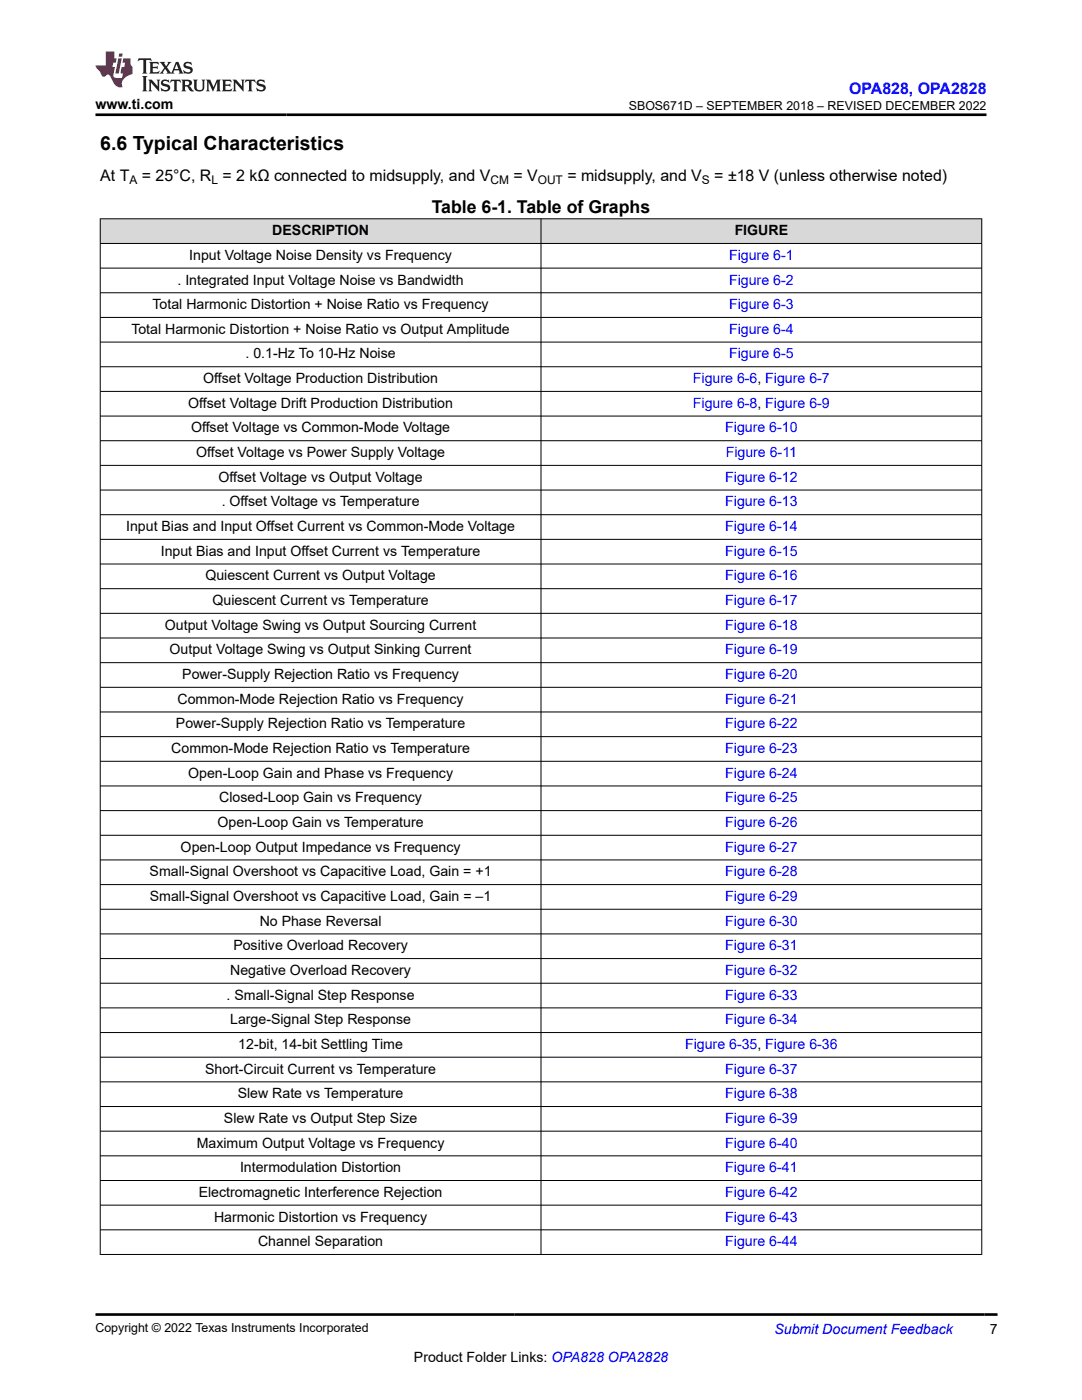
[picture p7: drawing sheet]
<svg xmlns="http://www.w3.org/2000/svg" width="216mm" height="279mm" viewBox="0 0 216 279" stroke-linecap="round" stroke-linejoin="round" font-family="sans-serif">
<defs><g id="words">
<text font-size="3.9" x="20" y="29.9">6.6 Typical Characteristics</text>
<text font-size="3.5" x="86.2" y="42.5">Table 6-1. Table of Graphs</text>
<text font-size="3.2" fill="#00f" x="169.4" y="18.7">OPA828, OPA2828</text>
<g font-size="3.2">
<text x="20" y="36.1">At T</text>
<text x="28.3" y="36.1">= 25°C, R = 2 kΩ connected to midsupply, and V</text>
<text x="102.4" y="36.1">= V</text>
<text x="113.2" y="36.1">= midsupply, and V</text>
<text x="142.5" y="36.1">= ±18 V (unless otherwise noted)</text>
</g>
<g font-size="2.8">
<text x="19" y="21.8">www.ti.com</text>
<text x="54.3" y="46.9">DESCRIPTION</text>
<text x="146.6" y="46.9">FIGURE</text>
<text x="37.8" y="51.9">Input Voltage Noise Density vs Frequency</text>
<text x="35.4" y="56.8">. Integrated Input Voltage Noise vs Bandwidth</text>
<text x="30.4" y="61.7">Total Harmonic Distortion + Noise Ratio vs Frequency</text>
<text x="26.2" y="66.6">Total Harmonic Distortion + Noise Ratio vs Output Amplitude</text>
<text x="49" y="71.5">. 0.1-Hz To 10-Hz Noise</text>
<text x="40.5" y="76.5">Offset Voltage Production Distribution</text>
<text x="37.6" y="81.4">Offset Voltage Drift Production Distribution</text>
<text x="38.1" y="86.3">Offset Voltage vs Common-Mode Voltage</text>
<text x="39.1" y="91.2">Offset Voltage vs Power Supply Voltage</text>
<text x="43.6" y="96.2">Offset Voltage vs Output Voltage</text>
<text x="44.2" y="101.1">. Offset Voltage vs Temperature</text>
<text x="25.2" y="106">Input Bias and Input Offset Current vs Common-Mode Voltage</text>
<text x="32.1" y="110.9">Input Bias and Input Offset Current vs Temperature</text>
<text x="41" y="115.8">Quiescent Current vs Output Voltage</text>
<text x="32.9" y="125.7">Output Voltage Swing vs Output Sourcing Current</text>
<text x="42.4" y="120.8">Quiescent Current vs Temperature</text>
<text x="33.9" y="130.6">Output Voltage Swing vs Output Sinking Current</text>
<text x="36.4" y="135.5">Power-Supply Rejection Ratio vs Frequency</text>
<text x="35.4" y="140.4">Common-Mode Rejection Ratio vs Frequency</text>
<text x="35.1" y="145.4">Power-Supply Rejection Ratio vs Temperature</text>
<text x="34.2" y="150.3">Common-Mode Rejection Ratio vs Temperature</text>
<text x="37.5" y="155.2">Open-Loop Gain and Phase vs Frequency</text>
<text x="43.7" y="160.1">Closed-Loop Gain vs Frequency</text>
<text x="43.4" y="165">Open-Loop Gain vs Temperature</text>
<text x="36" y="170">Open-Loop Output Impedance vs Frequency</text>
<text x="29.9" y="174.9">Small-Signal Overshoot vs Capacitive Load, Gain = +1</text>
<text x="29.9" y="179.8">Small-Signal Overshoot vs Capacitive Load, Gain = –1</text>
<text x="51.8" y="184.7">No Phase Reversal</text>
<text x="46.6" y="189.7">Positive Overload Recovery</text>
<text x="45.9" y="194.6">Negative Overload Recovery</text>
<text x="45.2" y="199.5">. Small-Signal Step Response</text>
<text x="45.9" y="204.4">Large-Signal Step Response</text>
<text x="47.6" y="209.3">12-bit, 14-bit Settling Time</text>
<text x="40.9" y="214.3">Short-Circuit Current vs Temperature</text>
<text x="47.4" y="219.2">Slew Rate vs Temperature</text>
<text x="44.7" y="224.1">Slew Rate vs Output Step Size</text>
<text x="39.3" y="229">Maximum Output Voltage vs Frequency</text>
<text x="47.9" y="233.9">Intermodulation Distortion</text>
<text x="39.7" y="238.9">Electromagnetic Interference Rejection</text>
<text x="42.7" y="243.8">Harmonic Distortion vs Frequency</text>
<text x="51.5" y="248.7">Channel Separation</text>
<text x="197.5" y="266.1">7</text>
<text x="82.6" y="271.7">Product Folder Links: OPA828 OPA2828</text>
</g>
<g font-size="2.8" fill="#00f">
<text x="145.5" y="51.9">Figure 6-1</text>
<text x="145.5" y="56.8">Figure 6-2</text>
<text x="145.5" y="61.7">Figure 6-3</text>
<text x="145.5" y="66.6">Figure 6-4</text>
<text x="145.5" y="71.5">Figure 6-5</text>
<text x="138.3" y="76.5">Figure 6-6, Figure 6-7</text>
<text x="138.3" y="81.4">Figure 6-8, Figure 6-9</text>
<text x="144.7" y="86.3">Figure 6-10</text>
<text x="144.8" y="91.2">Figure 6-11</text>
<text x="144.7" y="96.2">Figure 6-12</text>
<text x="144.7" y="101.1">Figure 6-13</text>
<text x="144.7" y="106">Figure 6-14</text>
<text x="144.7" y="110.9">Figure 6-15</text>
<text x="144.7" y="115.8">Figure 6-16</text>
<text x="144.7" y="120.8">Figure 6-17</text>
<text x="144.7" y="125.7">Figure 6-18</text>
<text x="144.7" y="130.6">Figure 6-19</text>
<text x="144.7" y="135.5">Figure 6-20</text>
<text x="144.7" y="140.4">Figure 6-21</text>
<text x="144.7" y="145.4">Figure 6-22</text>
<text x="144.7" y="150.3">Figure 6-23</text>
<text x="144.7" y="155.2">Figure 6-24</text>
<text x="144.7" y="160.1">Figure 6-25</text>
<text x="144.7" y="165">Figure 6-26</text>
<text x="144.7" y="170">Figure 6-27</text>
<text x="144.7" y="174.9">Figure 6-28</text>
<text x="144.7" y="179.8">Figure 6-29</text>
<text x="144.7" y="184.7">Figure 6-30</text>
<text x="144.7" y="189.7">Figure 6-31</text>
<text x="144.7" y="194.6">Figure 6-32</text>
<text x="144.7" y="199.5">Figure 6-33</text>
<text x="136.7" y="209.3">Figure 6-35, Figure 6-36</text>
<text x="144.7" y="204.4">Figure 6-34</text>
<text x="144.7" y="214.3">Figure 6-37</text>
<text x="144.7" y="219.2">Figure 6-38</text>
<text x="144.7" y="224.1">Figure 6-39</text>
<text x="144.7" y="229">Figure 6-40</text>
<text x="144.7" y="233.9">Figure 6-41</text>
<text x="144.7" y="238.9">Figure 6-42</text>
<text x="144.7" y="243.8">Figure 6-43</text>
<text x="144.7" y="248.7">Figure 6-44</text>
<text x="154.5" y="266.2">Submit Document Feedback</text>
</g>
<g font-size="2.5">
<text x="125.5" y="21.9">SBOS671D – SEPTEMBER 2018 – REVISED DECEMBER 2022</text>
<text x="19" y="265.9">Copyright © 2022 Texas Instruments Incorporated</text>
</g>
<g font-size="2.4">
<text x="25.8" y="36.7">A</text>
<text x="42.2" y="36.7">L</text>
<text x="97.9" y="36.7">CM</text>
<text x="107.3" y="36.7">OUT</text>
<text x="140.1" y="36.7">S</text>
</g>
</g></defs>
<g fill="#d8d8d8">
<path d="M20 43.7h175.9v4.9h-175.9z" fill-rule="evenodd"/>
<path d="M20.1 43.7h87.8v4.8h-87.8z" fill-rule="evenodd"/>
<path d="M108 43.7h87.8v4.8h-87.8z" fill-rule="evenodd"/>
</g>
<g fill="none" stroke="#000" stroke-width=".2">
<path d="M19.9 43.7h176.1M19.9 48.6h176.1M19.9 53.5h176.1M19.9 58.4h176.1M20 43.6v206.8M107.9 43.6v206.8M195.9 43.6v206.8M19.9 63.4h176.1M19.9 68.3h176.1M19.9 73.2h176.1M19.9 78.1h176.1M19.9 83h176.1"/>
<path d="M19.9 88h176.1M19.9 92.9h176.1M19.9 97.8h176.1M19.9 102.7h176.1M19.9 107.6h176.1M19.9 112.6h176.1M19.9 117.5h176.1M19.9 122.4h176.1M19.9 127.3h176.1M19.9 132.2h176.1M19.9 137.2h176.1M19.9 142.1h176.1"/>
<path d="M19.9 147h176.1M19.9 151.9h176.1M19.9 156.9h176.1M19.9 161.8h176.1M19.9 166.7h176.1M19.9 171.6h176.1M19.9 176.5h176.1M19.9 181.5h176.1M19.9 186.4h176.1M19.9 191.3h176.1M19.9 196.2h176.1M19.9 201.1h176.1"/>
<path d="M19.9 206.1h176.1M19.9 211h176.1M19.9 215.9h176.1M19.9 220.8h176.1M19.9 225.8h176.1M19.9 230.7h176.1M19.9 235.6h176.1M19.9 240.5h176.1M19.9 245.4h176.1M19.9 250.4h176.1"/>
</g>
<path d="M27.7 11.6l-.2 .6 .5-.2h.6v.1v2.2l-.2 .4h1l-.2-.4v-2.2v-.1h.5l.5 .2-.1-.6zM29.8 12.4l.2 .3v1.6l-.2 .4h1.9l.1-.6a1.08 1.08 0 0 1-1.3 .2v-.7h.6l.4 .2v-.7l-.4 .2h-.6v-.5l.2-.2a1 1 0 0 1 1 .3l-.1-.5zM31.8 12.4l1 1.1-1 1.2h.9l-.2-.2 .4-.8 .5 .8-.2 .2h1.6l-.2-.2 .1-.5h1l.1 .5-.1 .2h.9l-.2-.4-.8-1.9h-.5l-1 2.1-.8-1.1 .9-1h-.8l.2 .2-.5 .6-.3-.6 .1-.2zM35.2 12.8l.4 1h-.8zM36.8 12.5a.65 .65 0 0 0-.2 .7 .65 .65 0 0 0 .6 .5l.7 .1 .1 .3a.79 .79 0 0 1-.7 .4 .79 .79 0 0 1-.7-.5l.1 .7 .2-.1a.93 .93 0 0 0 1.1 0 .93 .93 0 0 0 .4-.9 1.46 1.46 0 0 0-1.2-.6l-.1-.3a1.09 1.09 0 0 1 1.2 .2l-.2-.6-.1 .1-.6-.2zM28.4 15.2l.2 .4v2.2l-.2 .4h1l-.2-.4v-2.2l.2-.4zM29.6 15.9l.2 .4v1.5l-.2 .4h.8l-.3-.4v-1.3l1.7 1.8v-2l.2-.4h-.8l.2 .2 .1 1.1-1.2-1.3zM32.3 16a.65 .65 0 0 0-.2 .8 .65 .65 0 0 0 .7 .4l.6 .2 .1 .2a.79 .79 0 0 1-.7 .4 .79 .79 0 0 1-.7-.5l.1 .7 .2-.1a.93 .93 0 0 0 1.1 .1 .93 .93 0 0 0 .4-1 1.46 1.46 0 0 0-1.2-.5l-.1-.4a1.09 1.09 0 0 1 1.2 .2l-.2-.6-.1 .1-.6-.1zM34.1 15.9l-.1 .6a.63 .63 0 0 1 .7-.3l.1 1.6-.3 .4h1l-.2-.4v-1.6a.66 .66 0 0 1 .8 .3l-.1-.6zM36.2 15.9l.2 .4v1.5l-.2 .4h.9l-.2-.2v-.7h.5l.1 .2a.79 .79 0 0 0 1.2 .6l-1-.9a.61 .61 0 0 0 .6-.6 .61 .61 0 0 0-.5-.7zM36.9 16.2h.2a.47 .47 0 0 1 .5 .1 .47 .47 0 0 1 .1 .5l-.2 .1-.6 .1zM38.5 15.9l.2 .2a2.27 2.27 0 0 0 .4 2 1.04 1.04 0 0 0 1.7-.7v-1.3l.2-.2h-.8l.2 .4v1.1a.6 .6 0 0 1-.6 .6 .6 .6 0 0 1-.6-.6v-1.1l.3-.4zM41.1 15.9l.2 .4v1.5l-.2 .4h.7l-.2-.4v-1.4l.9 1.9 .8-1.9v1.4l-.2 .4h1l-.3-.4v-1.5l.3-.4h-.8l-.7 1.5-.7-1.5zM44.3 15.9l.2 .4v1.5l-.2 .4h1.9l.1-.6a1.09 1.09 0 0 1-1.3 .2v-.7h.6l.4 .2v-.6l-.4 .2h-.6v-.6l.2-.1a1.01 1.01 0 0 1 1 .3l-.1-.6zM46.4 15.9l.3 .4v1.5l-.3 .4h.8l-.2-.4v-1.3l1.6 1.8v-2l.2-.4h-.7l.2 .2v1.1l-1.2-1.3zM49 15.9l-.1 .6a.63 .63 0 0 1 .8-.3v1.6l-.3 .4h1l-.2-.4v-1.6a.66 .66 0 0 1 .8 .3l-.1-.6zM51.4 16a.65 .65 0 0 0-.2 .8 .65 .65 0 0 0 .6 .4l.6 .2 .2 .2a.79 .79 0 0 1-.8 .4 .79 .79 0 0 1-.6-.5l.1 .7 .2-.1a.93 .93 0 0 0 1 .1 .93 .93 0 0 0 .5-1 1.46 1.46 0 0 0-1.3-.5l-.1-.4a1.09 1.09 0 0 1 1.3 .2l-.2-.6-.2 .1-.5-.1z" fill="#231f20"/>
<path d="M21.1 10.3v2.7h-2.1l.1 .4 .9 1a.95 .95 0 0 0 .9 .9 .59 .59 0 0 1 .6-.4 .59 .59 0 0 1 .5 .3l.4 .8a1.59 1.59 0 0 0 2.1 1.4 1.61 1.61 0 0 1 1-2.3l1-.3-.1-1.5a1.59 1.59 0 0 1-.4-1.7h-1.4l-.2 .9h.5l-.1 .9h-.5l-.2 .9v.3l.4 .1-.2 .9h-.6a.73 .73 0 0 1-1.1-.7l.3-1.5h-.5l.2-.9h.5l.2-.9h-.5v-1.3zM23.6 11.6l-.6 3.1h.7l.6-3.1zM23.8 10.7l-.1 .6h.7l.1-.6z" fill="#ed1c24"/>
<path d="M19 22.9h177.8M19.1 262.3h179.9" fill="none" stroke="#000" stroke-width=".53"/>
<use href="#words"/>
</svg>
